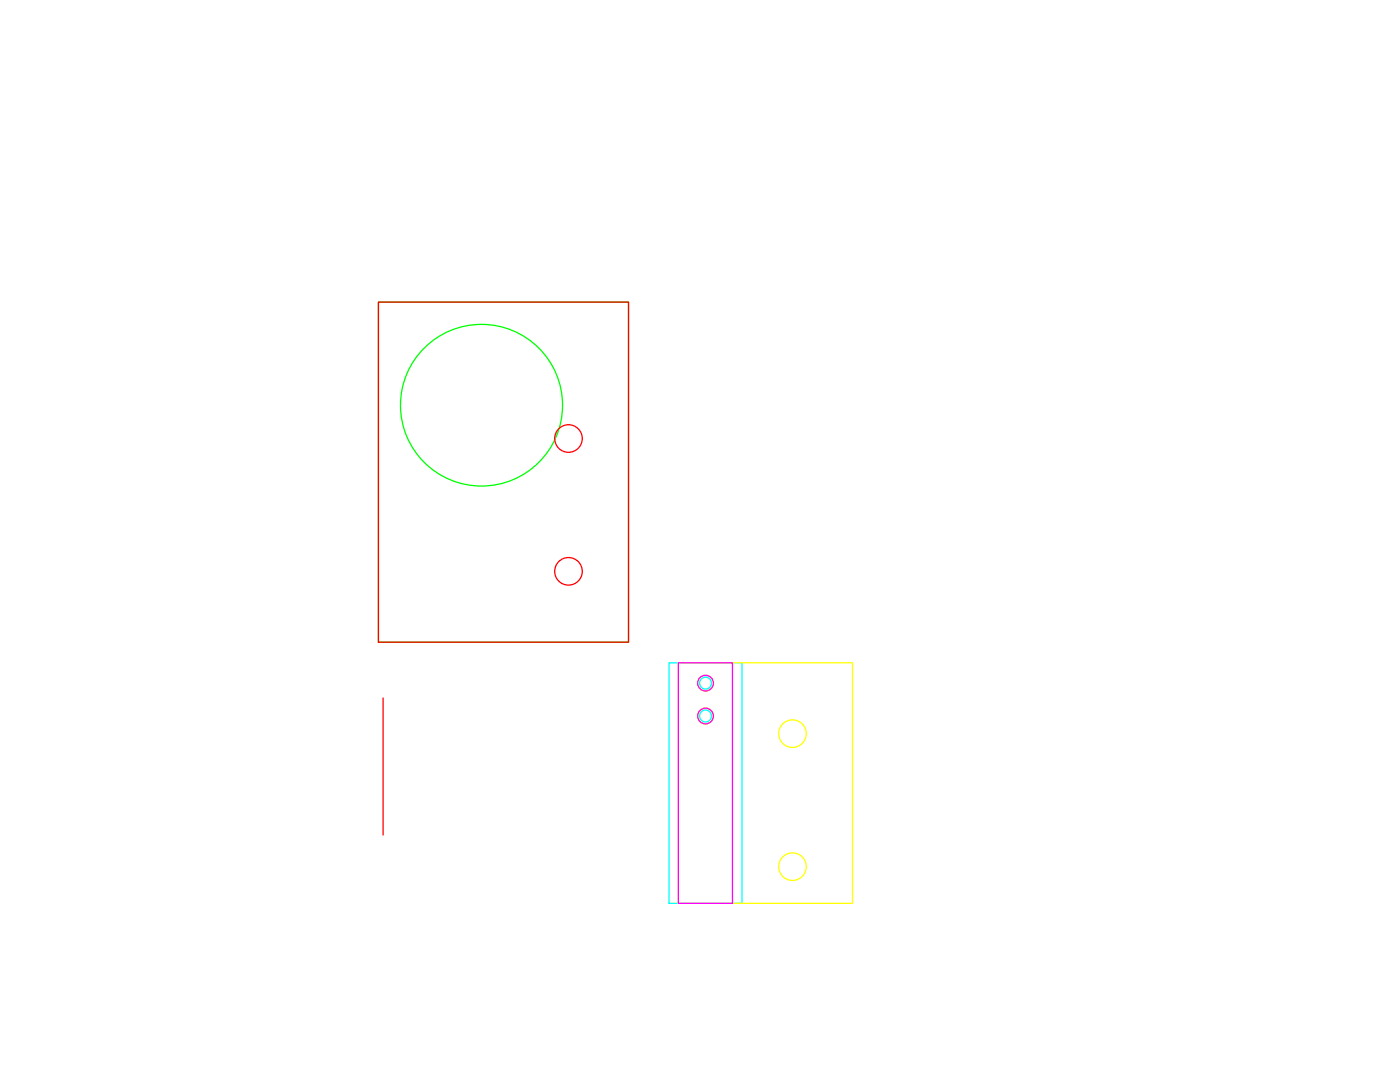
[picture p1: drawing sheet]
<svg xmlns="http://www.w3.org/2000/svg" width="279mm" height="216mm" viewBox="0 0 279 216" stroke-linecap="round" stroke-linejoin="round" font-family="sans-serif">
<g fill="none" stroke="#0f0" stroke-width=".25">
<path d="M75.5 60.3h49.9v67.8h-49.9z"/>
<circle cx="96.1" cy="80.9" r="16.2"/>
</g>
<g fill="none" stroke="#f00" stroke-width=".25">
<path d="M75.5 60.3h49.9v67.8h-49.9zM76.5 139.3v27.3"/>
<circle cx="113.5" cy="87.5" r="2.75"/>
<circle cx="113.5" cy="114" r="2.75"/>
</g>
<g fill="none" stroke="#ff0" stroke-width=".25">
<path d="M135.4 132.2h34.7v48.1h-34.7z"/>
<circle cx="140.8" cy="136.3" r="1.57"/>
<circle cx="140.8" cy="142.9" r="1.57"/>
<circle cx="158.2" cy="146.4" r="2.75"/>
<circle cx="158.2" cy="172.9" r="2.75"/>
</g>
<g fill="none" stroke="#0ff" stroke-width=".25">
<path d="M133.5 132.2h14.6v48.1h-14.6z"/>
<circle cx="140.8" cy="136.3" r="1.19"/>
<circle cx="140.8" cy="142.9" r="1.19"/>
</g>
<g fill="none" stroke="#f0f" stroke-width=".25">
<path d="M135.4 132.2h10.8v48.1h-10.8z"/>
<circle cx="140.8" cy="136.3" r="1.57"/>
<circle cx="140.8" cy="142.9" r="1.57"/>
</g>
</svg>
